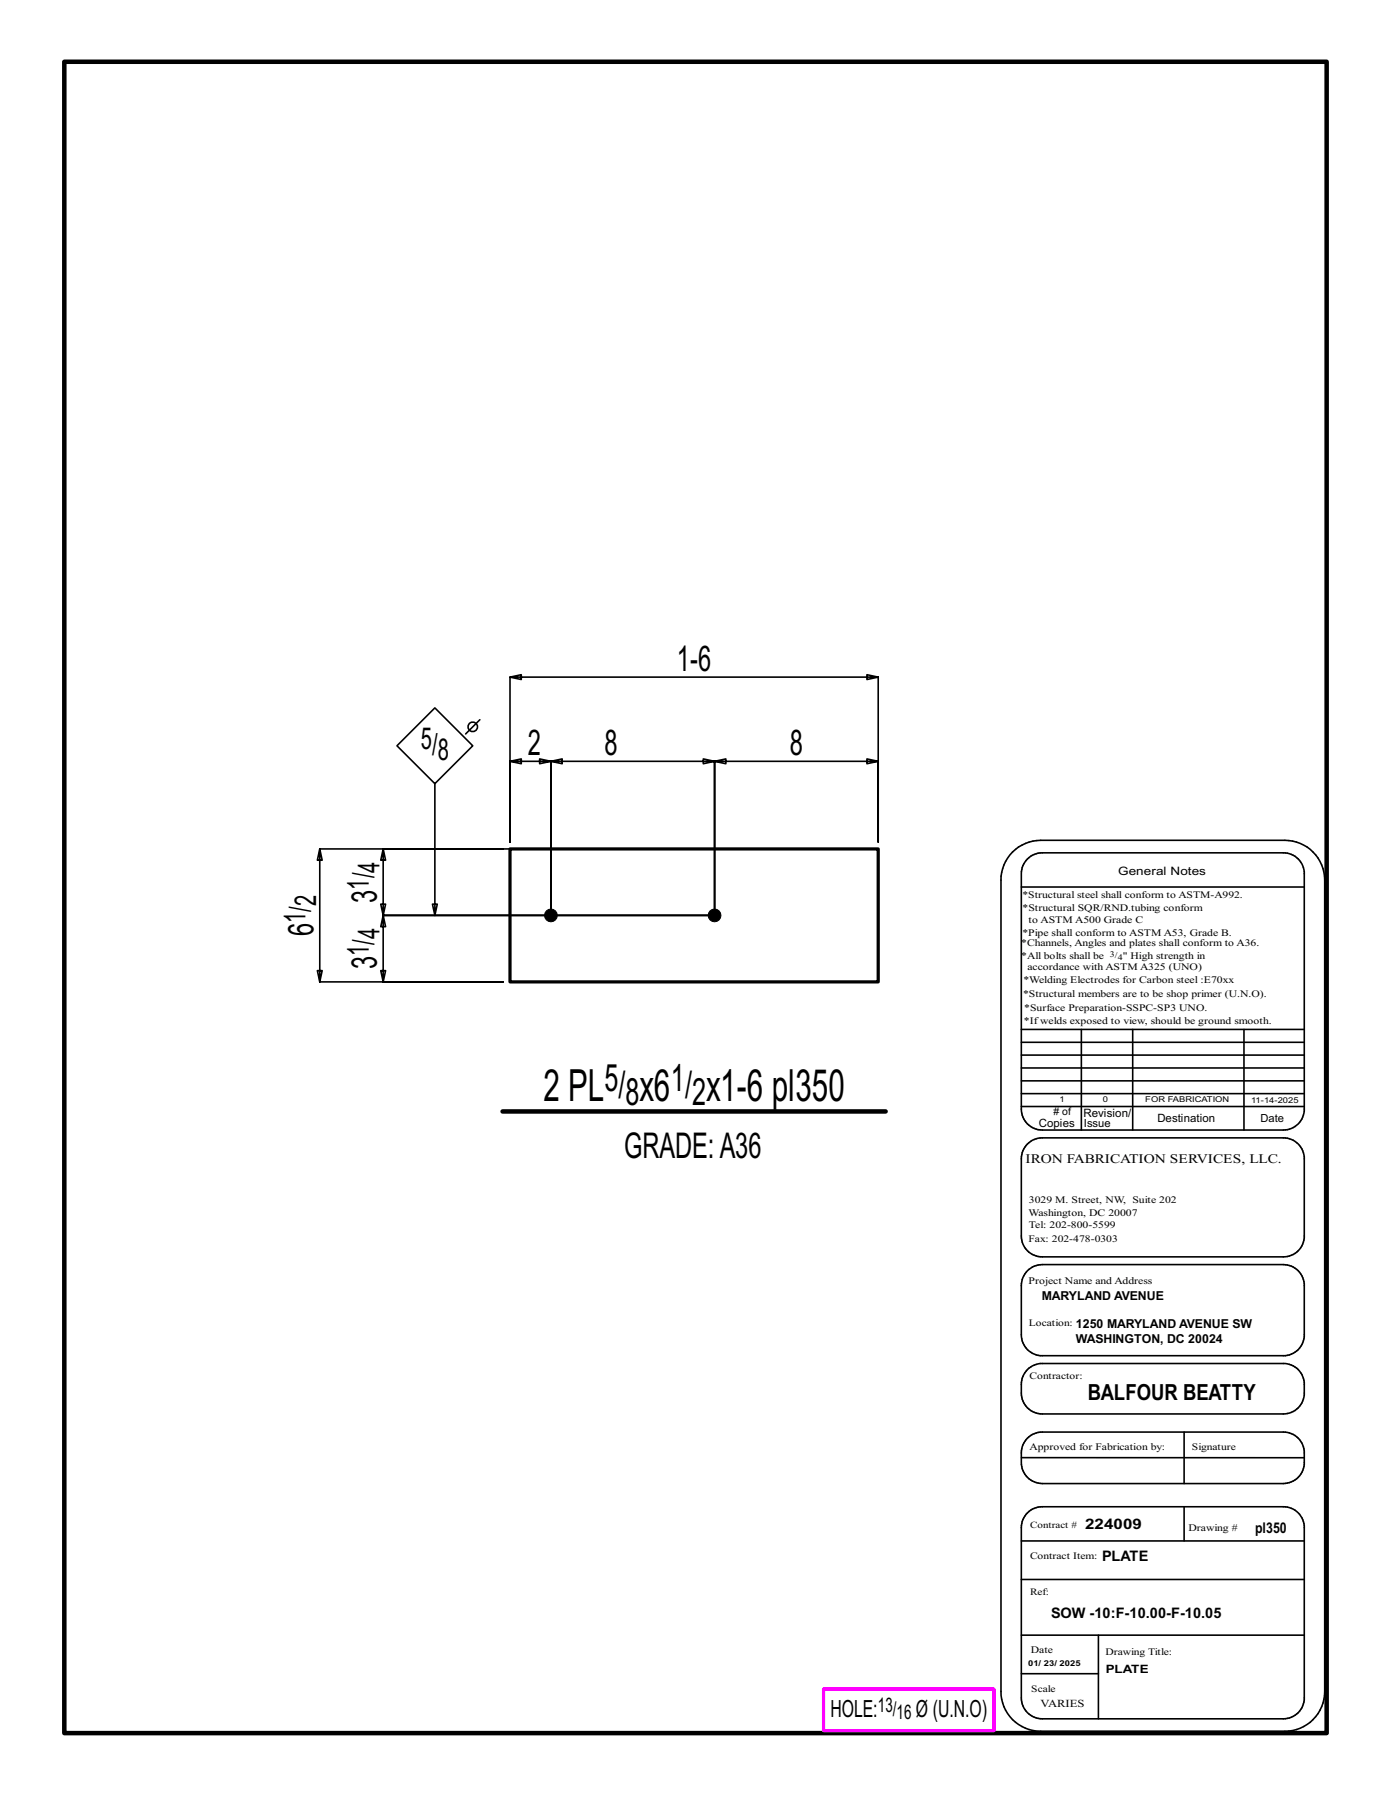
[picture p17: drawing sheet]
<svg xmlns="http://www.w3.org/2000/svg" width="216mm" height="279mm" viewBox="0 0 216 279" stroke-linecap="round" stroke-linejoin="round" font-family="sans-serif">
<defs><g id="words">
<g font-size="6.9">
<text x="84.4" y="171">2 PL</text>
<text x="99.3" y="171">x6</text>
<text x="109.6" y="171">x1-6 pl350</text>
</g>
<g font-size="5.9">
<text x="93.8" y="169.4">5/</text>
<text x="97.1" y="171.5">8</text>
<text x="104.1" y="169.4">1/</text>
<text x="107.4" y="171.5">2</text>
</g>
<g font-size="5.5">
<text x="105.1" y="104.1">1-6</text>
<text x="81.9" y="117.2">2</text>
<text x="93.8" y="117.2">8</text>
<text x="122.6" y="117.2">8</text>
<text x="58.5" y="140.1" transform="rotate(-90 58.5 140.1)">3</text>
<text x="48.6" y="145.3" transform="rotate(-90 48.6 145.3)">6</text>
<text x="58.5" y="150.5" transform="rotate(-90 58.5 150.5)">3</text>
<text x="96.9" y="179.7">GRADE:A36</text>
</g>
<g font-size="4.7">
<text x="65.3" y="116.3">5/</text>
<text x="67.9" y="118">8</text>
<text x="58.9" y="135.5" transform="rotate(-90 58.9 135.5)">4</text>
<text x="47.4" y="143.2" transform="rotate(-90 47.4 143.2)">1/</text>
<text x="49.1" y="140.6" transform="rotate(-90 49.1 140.6)">2</text>
<text x="57.2" y="138.1" transform="rotate(-90 57.2 138.1)">1/</text>
<text x="57.2" y="148.4" transform="rotate(-90 57.2 148.4)">1/</text>
<text x="58.9" y="145.8" transform="rotate(-90 58.9 145.8)">4</text>
</g>
<g font-size="3.7">
<text x="128.9" y="266.6">HOLE:</text>
<text x="142.2" y="266.6">Ø (U.N.O)</text>
</g>
<text font-size="3.4" x="168.8" y="217.4">BALFOUR BEATTY</text>
<g font-size="3.1">
<text x="136.3" y="265.8">13/</text>
<text x="139.2" y="266.9">16</text>
</g>
<g font-size="2.3">
<text x="168.4" y="237.3">224009</text>
<text x="194.8" y="238">pl350</text>
<text x="171" y="242.3">PLATE</text>
<text x="163.1" y="251.2">SOW -10:F-10.00-F-10.05</text>
</g>
<text font-size="2" x="159.2" y="180.5">IRON FABRICATION SERVICES, LLC.</text>
<g font-size="1.9">
<text x="161.7" y="201.8">MARYLAND AVENUE</text>
<text x="167" y="208.5">WASHINGTON, DC 20024</text>
<text x="167" y="206.1">1250 MARYLAND AVENUE SW</text>
</g>
<g font-size="1.8">
<text x="173.6" y="135.8">General Notes</text>
<text x="168.2" y="173.3">Revision/</text>
<text x="161.2" y="174.9">Copies</text>
<text x="179.6" y="174.2">Destination</text>
<text x="171.6" y="259.7">PLATE</text>
</g>
<g font-size="1.7">
<text x="168.2" y="174.9">Issue</text>
<text x="195.7" y="174.2">Date</text>
<text x="161.5" y="265">VARIES</text>
</g>
<g font-size="1.6">
<text x="158.7" y="141.5">*Structural SQR/RND.tubing conform</text>
<text x="159.7" y="143.3">to ASTM A500 Grade C</text>
<text x="158.5" y="146.9">*Channels, Angles and plates shall conform to A36.</text>
<text x="158.5" y="148.8">*All bolts shall be</text>
<text x="158.7" y="145.2">*Pipe shall conform to ASTM A53, Grade B.</text>
<text x="174.3" y="148.8">&quot; High strength in</text>
<text x="158.8" y="154.8">*Structural members are to be shop primer (U.N.O).</text>
<text x="158.9" y="152.7">*Welding Electrodes for Carbon steel :E70xx</text>
<text x="159.5" y="150.6">accordance with ASTM A325 (UNO)</text>
<text x="158.9" y="158.9">*Ifwelds exposed to view, should be ground smooth.</text>
<text x="159" y="157">*Surface Preparation-SSPC-SP3 UNO.</text>
<text x="163.5" y="173.1"># of</text>
<text x="159.7" y="188.7">Washington, DC 20007</text>
<text x="159.7" y="190.6">Tel: 202-800-5599</text>
<text x="159.7" y="186.8">3029 M. Street, NW, Suite 202</text>
<text x="159.7" y="199.3">Project Name and Address</text>
<text x="159.8" y="225.1">Approved for Fabrication by:</text>
<text x="184.5" y="237.6">Drawing #</text>
<text x="160" y="256.6">Date</text>
</g>
<g font-size="1.5">
<text x="158.7" y="139.4">*Structural steel shall conform to ASTM-A992.</text>
<text x="159.7" y="192.7">Fax: 202-478-0303</text>
<text x="159.7" y="205.8">Location:</text>
<text x="159.8" y="214">Contractor:</text>
<text x="185" y="225.1">Signature</text>
<text x="159.9" y="237.1">Contract #</text>
<text x="159.9" y="241.9">Contract Item:</text>
<text x="159.9" y="247.6">Ref:</text>
<text x="171.6" y="256.9">Drawing Title:</text>
<text x="160.1" y="262.7">Scale</text>
</g>
<g font-size="1.3">
<text x="172.3" y="148.5">3/</text>
<text x="173.5" y="149">4</text>
</g>
<g font-size="1.2">
<text x="164.5" y="171.1">1</text>
<text x="171.2" y="171.1">0</text>
<text x="177.8" y="171.1">FOR FABRICATION</text>
<text x="194.2" y="171.2">11-14-2025</text>
<text x="159.6" y="258.7">01/ 23/ 2025</text>
</g>
</g></defs>
<g fill="none" stroke="#000" stroke-width=".25">
<path d="M61.6 115.8l5.9-5.9 5.9 5.9-5.9 5.8zM74.5 111.7l-2.2 2.2M79.2 105.1l1.7 .4v-.8l-1.7 .4h57.1l-1.7 .4v-.8l1.7 .4v25.6v-12.5l-1.7-.4v.7l1.7-.3h-25.4l1.8-.4v.7l-1.8-.3v23.9v-23.9l-1.7-.4v.7l1.7-.3h-25.4l1.8-.4v.7l-1.8-.3v23.9v-23.9l-1.7-.4v.7l1.7-.3h-6.3l1.7-.4v.7l-1.7-.3v12.5zM67.5 121.6v20.5l-.4-1.8h.8l-.4 1.8M78.1 131.8h-28.5l-.3 1.7h.7l-.4-1.7v20.6l-.3-1.7h.7l-.4 1.7h28.5h-18.6l.3-1.7h-.7l.4 1.7v-10.3l.3 1.7h-.7l.4-1.7h51.4h-51.4l.3-1.8h-.7l.4 1.8v-10.3l.3 1.7h-.7l.4-1.7h26M157.2 132.3a6.3 6.3 0 0 1 4.3-1.9h37.9a6.2 6.2 0 0 1 6.2 6.2v126a6.2 6.2 0 0 1-6.2 6.1h-37.9a6.1 6.1 0 0 1-6.1-6.1v-126a6.1 6.1 0 0 1 1.8-4.3zM158.5 137.7h43.9M159.5 133.3a3.3 3.3 0 0 1 2.3-.9h37.4a3.3 3.3 0 0 1 3.2 2.9v37.2a3.2 3.2 0 0 1-3.2 2.9h-37.4a3.2 3.2 0 0 1-3.3-3.2v-36.6a3.2 3.2 0 0 1 1-2.3zM158.5 159.8h43.9M167.8 159.8v15.6M175.8 159.8v15.6M193.1 159.8v15.6"/>
<path d="M158.5 165.8h43.9M158.5 167.8h43.9M158.5 163.8h43.9M158.5 161.8h43.9M158.5 171.8h43.9M158.5 169.8h43.9M159.5 177.6a3.3 3.3 0 0 1 2.3-1h37.4a3.3 3.3 0 0 1 3.2 3v12.6a3.3 3.3 0 0 1-3.2 2.9h-37.4a3.2 3.2 0 0 1-3.3-3.2v-12a3.2 3.2 0 0 1 1-2.3zM159.5 197.2l1-.7 1.3-.2h37.4a3.3 3.3 0 0 1 3.2 2.9v8.3a3.2 3.2 0 0 1-2.9 2.9h-38.1a3.3 3.3 0 0 1-2.9-3.2v-8l.3-.9zM159.5 212.6l.7-.6 1.2-.4h37.8a3.2 3.2 0 0 1 3.2 3v2a3.3 3.3 0 0 1-3.2 2.9h-37.4a3.2 3.2 0 0 1-3.3-3.3v-1.3a3.3 3.3 0 0 1 1-2.3zM158.5 239.2h43.9M158.5 226.3h43.9M159.5 234.8a3.3 3.3 0 0 1 2.3-.9h37.4a3.3 3.3 0 0 1 3.2 2.9v27.1a3.3 3.3 0 0 1-3.2 2.9h-37.4a3.2 3.2 0 0 1-3.3-3.2v-26.5a3.2 3.2 0 0 1 1-2.3z"/>
<path d="M159.5 223.2a3.3 3.3 0 0 1 2.3-.9h37.4a3.3 3.3 0 0 1 3.2 2.9v2.1a3.3 3.3 0 0 1-3.2 3h-37.4a3.3 3.3 0 0 1-3.3-3.3v-1.5a3.2 3.2 0 0 1 1-2.3zM183.8 222.3v8M183.8 233.9v5.3M158.5 245.2h43.9M158.5 259.8h12M158.5 253.8h43.9M170.5 253.8v13"/>
<circle cx="73.4" cy="112.8" r=".74"/>
</g>
<path d="M10 9.6h195.9v259.4h-195.9zM78 172.5h59.5" fill="none" stroke="#000" stroke-width=".7"/>
<path d="M127.8 262.2h26.5v6.4h-26.5z" fill="none" stroke="#f0f" stroke-width=".5"/>
<g fill="#000" stroke="#000" stroke-width=".16">
<circle cx="85.5" cy="142.1" r=".99"/>
<circle cx="110.9" cy="142.1" r=".99"/>
</g>
<path d="M79.2 131.8h57.1v20.6h-57.1z" fill="none" stroke="#000" stroke-width=".5"/>
<use href="#words"/>
</svg>
